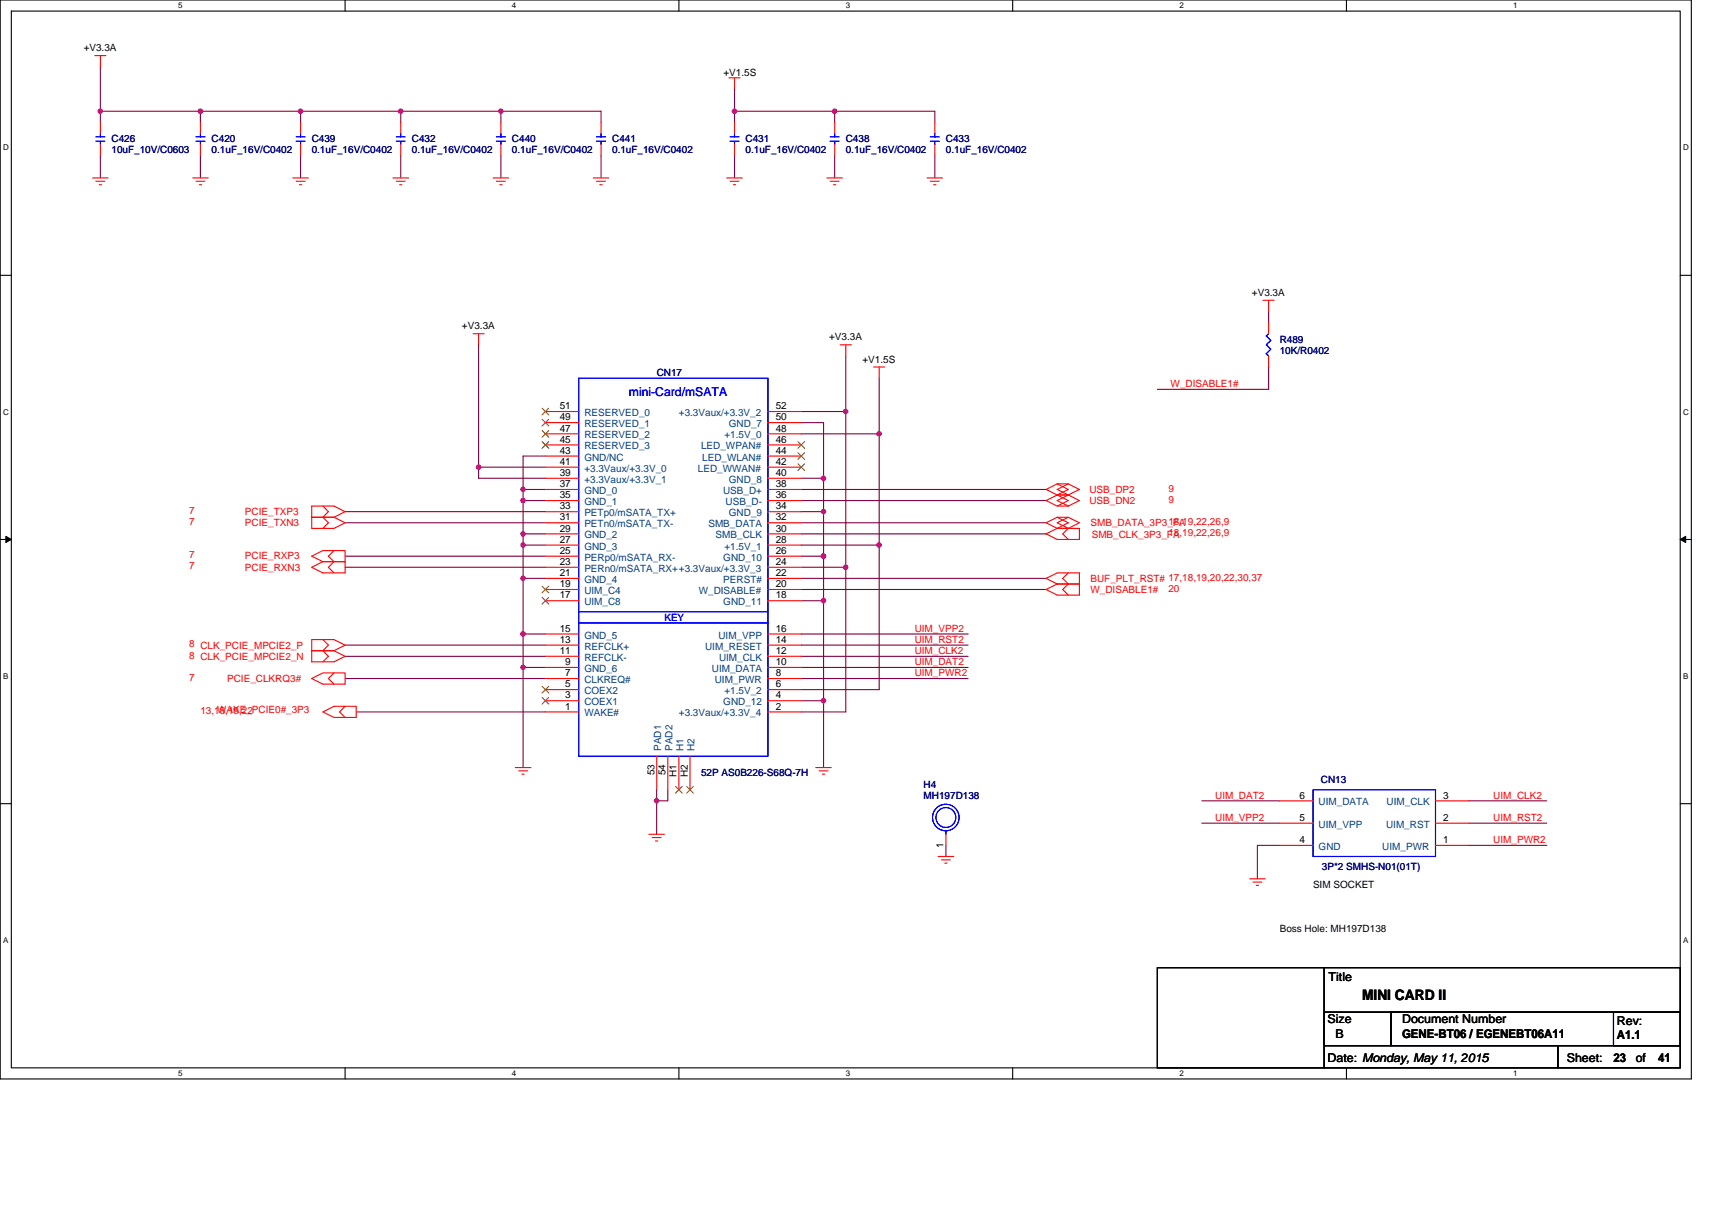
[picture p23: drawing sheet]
<svg xmlns="http://www.w3.org/2000/svg" width="297mm" height="210mm" viewBox="0 0 297 210" stroke-linecap="round" stroke-linejoin="round" font-family="sans-serif">
<defs><g id="words">
<text font-size="2.5" x="236.3" y="173.5">MINI CARD II</text>
<text font-size="2.1" fill="#00f" x="109.1" y="68.7">mini-Card/mSATA</text>
<g font-size="2.1">
<text x="230.5" y="170.2">Title</text>
<text x="230.3" y="177.6">Size</text>
<text x="243.3" y="177.6">Document Number</text>
<text x="280.5" y="177.9">Rev:</text>
<text x="230.3" y="184.3">Date: Monday, May 11, 2015</text>
<text x="231.7" y="180.1">B</text>
<text x="243.3" y="180.1">GENE-BT06 / EGENEBT06A11</text>
<text x="271.8" y="184.3">Sheet:</text>
<text x="279.9" y="184.4">23</text>
<text x="280.5" y="180.3">A1.1</text>
<text x="283.8" y="184.3">of</text>
<text x="287.7" y="184.4">41</text>
</g>
<g font-size="1.7">
<text x="14.5" y="8.9">+V3.3A</text>
<text x="125.5" y="13.1">+V1.5S</text>
<text x="217.2" y="51.4">+V3.3A</text>
<text x="80.2" y="57.1">+V3.3A</text>
<text x="143.8" y="59.1">+V3.3A</text>
<text x="149.6" y="62.9">+V1.5S</text>
<text x="97.1" y="71">51</text>
<text x="134.6" y="71">52</text>
<text x="97.1" y="76.8">45</text>
<text x="97.1" y="74.9">47</text>
<text x="97.1" y="72.9">49</text>
<text x="134.6" y="76.8">46</text>
<text x="134.6" y="74.9">48</text>
<text x="134.6" y="72.9">50</text>
<text x="97.1" y="82.6">39</text>
<text x="97.1" y="80.7">41</text>
<text x="97.1" y="78.7">43</text>
<text x="134.6" y="80.7">42</text>
<text x="134.6" y="78.7">44</text>
<text x="134.6" y="82.6">40</text>
<text x="97.1" y="88.4">33</text>
<text x="97.1" y="86.5">35</text>
<text x="97.1" y="84.5">37</text>
<text x="134.6" y="86.5">36</text>
<text x="134.6" y="84.5">38</text>
<text x="134.6" y="88.4">34</text>
<text x="97.1" y="94.2">27</text>
<text x="97.1" y="92.2">29</text>
<text x="97.1" y="90.3">31</text>
<text x="134.6" y="90.3">32</text>
<text x="134.6" y="92.2">30</text>
<text x="134.6" y="94.2">28</text>
<text x="97.1" y="101.9">19</text>
<text x="97.1" y="100">21</text>
<text x="97.1" y="98">23</text>
<text x="97.1" y="96.1">25</text>
<text x="134.6" y="100">22</text>
<text x="134.6" y="96.1">26</text>
<text x="134.6" y="101.9">20</text>
<text x="134.6" y="98">24</text>
<text x="97.1" y="103.8">17</text>
<text x="134.6" y="103.8">18</text>
<text x="97.1" y="113.5">11</text>
<text x="97.1" y="111.5">13</text>
<text x="97.1" y="109.6">15</text>
<text x="134.6" y="111.5">14</text>
<text x="134.6" y="109.6">16</text>
<text x="134.6" y="113.5">12</text>
<text x="98.1" y="119.3">5</text>
<text x="98.1" y="117.3">7</text>
<text x="98.1" y="115.4">9</text>
<text x="134.6" y="117.3">8</text>
<text x="134.6" y="115.4">10</text>
<text x="134.6" y="119.3">6</text>
<text x="98.1" y="123.1">1</text>
<text x="98.1" y="121.2">3</text>
<text x="134.6" y="121.2">4</text>
<text x="134.6" y="123.1">2</text>
<text x="113.5" y="134.5" transform="rotate(-90 113.5 134.5)">53</text>
<text x="115.5" y="134.5" transform="rotate(-90 115.5 134.5)">54</text>
<text x="117.4" y="134.8" transform="rotate(-90 117.4 134.8)">H1</text>
<text x="119.3" y="134.8" transform="rotate(-90 119.3 134.8)">H2</text>
<text x="225.5" y="142.5">5</text>
<text x="225.5" y="138.6">6</text>
<text x="250.4" y="142.5">2</text>
<text x="250.4" y="138.6">3</text>
<text x="163.7" y="147.1" transform="rotate(-90 163.7 147.1)">1</text>
<text x="225.5" y="146.3">4</text>
<text x="250.4" y="146.3">1</text>
<text x="227.8" y="154.1">SIM SOCKET</text>
<text x="222" y="161.8">Boss Hole: MH197D138</text>
</g>
<g font-size="1.7" fill="#000080">
<text x="19.3" y="24.7">C426</text>
<text x="19.3" y="26.6">10uF_10V/C0603</text>
<text x="36.7" y="24.7">C420</text>
<text x="36.7" y="26.6">0.1uF_16V/C0402</text>
<text x="54.1" y="24.7">C439</text>
<text x="54.1" y="26.6">0.1uF_16V/C0402</text>
<text x="71.5" y="24.7">C432</text>
<text x="71.5" y="26.6">0.1uF_16V/C0402</text>
<text x="88.8" y="24.7">C440</text>
<text x="88.8" y="26.6">0.1uF_16V/C0402</text>
<text x="106.2" y="24.7">C441</text>
<text x="106.2" y="26.6">0.1uF_16V/C0402</text>
<text x="129.4" y="24.7">C431</text>
<text x="129.4" y="26.6">0.1uF_16V/C0402</text>
<text x="146.7" y="24.7">C438</text>
<text x="146.7" y="26.6">0.1uF_16V/C0402</text>
<text x="164.1" y="24.7">C433</text>
<text x="164.1" y="26.6">0.1uF_16V/C0402</text>
<text x="222" y="59.5">R489</text>
<text x="113.9" y="65.2">CN17</text>
<text x="222" y="61.4">10K/R0402</text>
<text x="121.6" y="134.7">52P AS0B226-S68Q-7H</text>
<text x="160.2" y="136.7">H4</text>
<text x="229.2" y="135.9">CN13</text>
<text x="160.2" y="138.6">MH197D138</text>
<text x="229.4" y="151">3P*2 SMHS-N01(01T)</text>
</g>
<g font-size="1.7" fill="#f00">
<text x="203.1" y="67.2">W_DISABLE1#</text>
<text x="32.8" y="89.2">7</text>
<text x="42.5" y="89.4">PCIE_TXP3</text>
<text x="189" y="85.5">USB_DP2</text>
<text x="189" y="87.4">USB_DN2</text>
<text x="202.7" y="85.3">9</text>
<text x="202.7" y="87.2">9</text>
<text x="32.8" y="91.1">7</text>
<text x="42.5" y="91.3">PCIE_TXN3</text>
<text x="189.2" y="91.3">SMB_DATA_3P3_FA</text>
<text x="189.4" y="93.4">SMB_CLK_3P3_FA</text>
<text x="202.7" y="91.1">18,19,22,26,9</text>
<text x="202.7" y="93">18,19,22,26,9</text>
<text x="32.8" y="96.9">7</text>
<text x="32.8" y="98.8">7</text>
<text x="42.5" y="97.1">PCIE_RXP3</text>
<text x="42.5" y="99">PCIE_RXN3</text>
<text x="189.2" y="101">BUF_PLT_RST# 17,18,19,20,22,30,37</text>
<text x="189.2" y="102.9">W_DISABLE1#</text>
<text x="202.7" y="102.7">20</text>
<text x="32.8" y="112.4">8 CLK_PCIE_MPCIE2_P</text>
<text x="158.7" y="109.6">UIM_VPP2</text>
<text x="158.7" y="111.6">UIM_RST2</text>
<text x="158.7" y="113.5">UIM_CLK2</text>
<text x="32.8" y="118.1">7</text>
<text x="32.8" y="114.3">8 CLK_PCIE_MPCIE2_N</text>
<text x="39.4" y="118.3">PCIE_CLKRQ3#</text>
<text x="158.7" y="115.4">UIM_DAT2</text>
<text x="158.7" y="117.4">UIM_PWR2</text>
<text x="34.8" y="123.9">13,18,19,22</text>
<text x="37.7" y="123.7">WAKE_PCIE0#_3P3</text>
<text x="210.8" y="142.5">UIM_VPP2</text>
<text x="210.8" y="138.6">UIM_DAT2</text>
<text x="259.1" y="142.5">UIM_RST2</text>
<text x="259.1" y="138.6">UIM_CLK2</text>
<text x="259.1" y="146.3">UIM_PWR2</text>
</g>
<g font-size="1.7" fill="#004080">
<text x="101.4" y="78">RESERVED_3</text>
<text x="101.4" y="76.1">RESERVED_2</text>
<text x="101.4" y="74.1">RESERVED_1</text>
<text x="101.4" y="72.2">RESERVED_0</text>
<text x="117.8" y="72.2">+3.3Vaux/+3.3V_2</text>
<text x="121.6" y="78">LED_WPAN#</text>
<text x="125.7" y="76.1">+1.5V_0</text>
<text x="126.5" y="74.1">GND_7</text>
<text x="101.4" y="83.8">+3.3Vaux/+3.3V_1</text>
<text x="101.4" y="81.9">+3.3Vaux/+3.3V_0</text>
<text x="101.4" y="79.9">GND/NC</text>
<text x="121.1" y="81.9">LED_WWAN#</text>
<text x="121.8" y="79.9">LED_WLAN#</text>
<text x="126.5" y="83.8">GND_8</text>
<text x="101.4" y="89.6">PETp0/mSATA_TX+</text>
<text x="101.4" y="87.7">GND_1</text>
<text x="101.4" y="85.7">GND_0</text>
<text x="125.5" y="85.7">USB_D+</text>
<text x="125.9" y="87.7">USB_D-</text>
<text x="126.5" y="89.6">GND_9</text>
<text x="101.4" y="95.4">GND_3</text>
<text x="101.4" y="93.4">GND_2</text>
<text x="101.4" y="91.5">PETn0/mSATA_TX-</text>
<text x="122.9" y="91.5">SMB_DATA</text>
<text x="124.2" y="93.4">SMB_CLK</text>
<text x="125.7" y="95.4">+1.5V_1</text>
<text x="101.4" y="101.2">GND_4</text>
<text x="101.4" y="99.2">PERn0/mSATA_RX++3.3Vaux/+3.3V_3</text>
<text x="101.4" y="97.3">PERp0/mSATA_RX-</text>
<text x="125.5" y="101.2">PERST#</text>
<text x="125.5" y="97.3">GND_10</text>
<text x="101.4" y="105">UIM_C8</text>
<text x="101.4" y="103.1">UIM_C4</text>
<text x="121.2" y="103.1">W_DISABLE#</text>
<text x="125.5" y="105">GND_11</text>
<text x="101.4" y="112.7">REFCLK+</text>
<text x="101.4" y="110.8">GND_5</text>
<text x="122.3" y="112.7">UIM_RESET</text>
<text x="124.6" y="110.8">UIM_VPP</text>
<text x="101.4" y="118.5">CLKREQ#</text>
<text x="101.4" y="116.6">GND_6</text>
<text x="101.4" y="114.7">REFCLK-</text>
<text x="123.5" y="116.6">UIM_DATA</text>
<text x="124" y="118.5">UIM_PWR</text>
<text x="124.8" y="114.7">UIM_CLK</text>
<text x="101.4" y="124.3">WAKE#</text>
<text x="101.4" y="122.4">COEX1</text>
<text x="101.4" y="120.5">COEX2</text>
<text x="117.8" y="124.3">+3.3Vaux/+3.3V_4</text>
<text x="125.5" y="122.4">GND_12</text>
<text x="125.7" y="120.5">+1.5V_2</text>
<text x="114.7" y="130.3" transform="rotate(-90 114.7 130.3)">PAD1</text>
<text x="116.7" y="130.3" transform="rotate(-90 116.7 130.3)">PAD2</text>
<text x="118.6" y="130.3" transform="rotate(-90 118.6 130.3)">H1</text>
<text x="120.5" y="130.3" transform="rotate(-90 120.5 130.3)">H2</text>
<text x="228.8" y="143.6">UIM_VPP</text>
<text x="228.8" y="139.8">UIM_DATA</text>
<text x="240.5" y="143.6">UIM_RST</text>
<text x="240.6" y="139.8">UIM_CLK</text>
<text x="228.8" y="147.5">GND</text>
<text x="239.8" y="147.5">UIM_PWR</text>
</g>
<text font-size="1.7" fill="#00f" x="115.3" y="107.7">KEY</text>
<g font-size="1.4">
<text x="30.9" y="1.5">5</text>
<text x="88.8" y="1.5">4</text>
<text x="146.7" y="1.5">3</text>
<text x="204.7" y="1.5">2</text>
<text x="262.6" y="1.5">1</text>
<text x=".5" y="26.1">D</text>
<text x="292" y="26.1">D</text>
<text x=".5" y="71.9">C</text>
<text x="292" y="71.9">C</text>
<text x=".5" y="117.8">B</text>
<text x="292" y="117.8">B</text>
<text x=".5" y="163.6">A</text>
<text x="292" y="163.6">A</text>
<text x="30.9" y="186.8">5</text>
<text x="88.8" y="186.8">4</text>
<text x="146.7" y="186.8">3</text>
<text x="204.7" y="186.8">2</text>
<text x="262.6" y="186.8">1</text>
</g>
</g></defs>
<path d="M0 0h293.5v187.2h-293.5zM2 1.9h289.5v183.4h-289.5z" fill="none" stroke="#000" stroke-width=".19"/>
<g fill="#fff">
<path d="M30.9 .2h.8v1.6h-.8z"/>
<path d="M30.9 185.5h.8v1.6h-.8z"/>
</g>
<path d="M59.9 0v1.9M59.9 185.3v1.9" fill="none" stroke="#000" stroke-width=".19"/>
<g fill="#fff">
<path d="M88.8 .2h.8v1.6h-.8z"/>
<path d="M88.8 185.5h.8v1.6h-.8z"/>
</g>
<path d="M117.8 0v1.9M117.8 185.3v1.9" fill="none" stroke="#000" stroke-width=".19"/>
<g fill="#fff">
<path d="M146.7 .2h.8v1.6h-.8z"/>
<path d="M146.7 185.5h.8v1.6h-.8z"/>
</g>
<path d="M175.7 0v1.9M175.7 185.3v1.9" fill="none" stroke="#000" stroke-width=".19"/>
<g fill="#fff">
<path d="M204.7 .2h.7v1.6h-.7z"/>
<path d="M204.7 185.5h.7v1.6h-.7z"/>
</g>
<path d="M233.6 0v1.9M233.6 185.3v1.9" fill="none" stroke="#000" stroke-width=".19"/>
<g fill="#fff">
<path d="M262.6 .2h.7v1.6h-.7z"/>
<path d="M262.6 185.5h.7v1.6h-.7z"/>
<path d="M.5 24.8h1v1.6h-1z"/>
<path d="M292 24.8h1v1.6h-1z"/>
<path d="M.5 70.7h1v1.5h-1z"/>
<path d="M292 70.7h1v1.5h-1z"/>
</g>
<path d="M0 47.8h2M291.5 47.8h2" fill="none" stroke="#000" stroke-width=".19"/>
<g fill="#fff">
<path d="M.5 116.5h.9v1.6h-.9z"/>
<path d="M292 116.5h.9v1.6h-.9z"/>
</g>
<path d="M0 93.6h2M291.5 93.6h2" fill="none" stroke="#000" stroke-width=".19"/>
<path d="M1 93.1l1 .5-1 .5zM291.5 93.6l1-.5v1z" fill="#000" stroke="#000" stroke-width=".17"/>
<g fill="#fff">
<path d="M.5 162.4h.9v1.5h-.9z"/>
<path d="M292 162.4h.9v1.5h-.9z"/>
</g>
<path d="M0 139.5h2M291.5 139.5h2M200.8 167.9h29v17.4h-29zM229.8 175.7h11.5v5.8h-11.5zM229.8 167.9h61.7v7.8h-61.7zM241.3 175.7h50.2v5.8h-50.2zM279.9 175.7h11.6v5.8h-11.6zM229.8 181.5h40.5v3.8h-40.5zM270.3 181.5h21.2v3.8h-21.2z" fill="none" stroke="#000" stroke-width=".19"/>
<g fill="none" stroke="#800040" stroke-width=".19">
<path d="M17.4 19.3v1.9M17.4 11.6v7.7M17.4 19.3h17.4M34.8 19.3h17.4M34.8 19.3v1.9M52.2 19.3h17.3M52.2 19.3v1.9M69.5 19.3h17.4M69.5 19.3v1.9M86.9 19.3v1.9M86.9 19.3h17.4v1.9M127.4 19.3v1.9"/>
<path d="M127.4 15.4v3.9M127.4 19.3h17.4M144.8 19.3v1.9M144.8 19.3h17.4v1.9M17.4 27v3.9M34.8 27v3.9M52.2 27v3.9M69.5 27v3.9M86.9 27v3.9M104.3 27v3.9M127.4 27v3.9M144.8 27v3.9"/>
<path d="M162.2 27v3.9M83 59.8v21.3M220.1 54v2M94.6 79.1h-3.8v5.8M139 73.3h3.9v9.7M139 71.4h7.7M139 75.3h13.5M146.7 71.4v27M146.7 61.8v9.6M152.5 75.3v19.3M152.5 65.6v9.7M220.1 63.7v3.9h-19.3"/>
<path d="M59.9 90.7h34.7M59.9 98.4h34.7M59.9 96.5h34.7M59.9 88.8h34.7M83 81.1v1.9h11.6M83 81.1h11.6M90.8 92.6v2M90.8 92.6h3.8M90.8 94.6v5.8M90.8 86.9v5.7M90.8 84.9v2M90.8 86.9h3.8"/>
<path d="M90.8 94.6h3.8M90.8 84.9h3.8M139 90.7h42.5M139 84.9h42.5M139 86.9h42.5M139 92.6h42.5M139 98.4h7.7M139 83h3.9M139 96.5h3.9M139 88.8h3.9M139 94.6h13.5M142.9 88.8v7.7"/>
<path d="M142.9 96.5v7.7M142.9 83v5.8M146.7 98.4v25.1h-7.7M152.5 94.6v25.1h-13.5M59.9 112h34.7M59.9 113.9h34.7M59.9 117.8h34.7M90.8 100.4v9.6M90.8 100.4h3.8M90.8 110h3.8M90.8 115.8v17.4M90.8 110v5.8"/>
<path d="M90.8 115.8h3.8M139 100.4h42.5M139 102.3h42.5M139 110h29M139 112h29M139 113.9h29M139 115.8h29M139 117.8h29M139 104.2h3.9M142.9 104.2v17.4M61.8 123.5h32.8M113.9 137.1v1.9"/>
<path d="M113.9 139v5.8M115.9 137.1v1.9h-2M139 121.6h3.9M142.9 121.6v11.6M208.5 139h13.5M254.8 139h13.6M164.1 146.7v1.9M208.5 142.9h13.5M222 146.7h-3.8v5.8M254.8 146.7h13.6M254.8 142.9h13.6"/>
</g>
<g fill="#f0f" stroke="#f0f" stroke-width=".19">
<circle cx="17.4" cy="19.3" r=".38"/>
<circle cx="52.1" cy="19.3" r=".38"/>
<circle cx="34.8" cy="19.3" r=".38"/>
<circle cx="86.9" cy="19.3" r=".38"/>
<circle cx="127.4" cy="19.3" r=".38"/>
<circle cx="144.8" cy="19.3" r=".38"/>
<circle cx="69.5" cy="19.3" r=".38"/>
<circle cx="142.9" cy="83" r=".38"/>
<circle cx="90.7" cy="110" r=".38"/>
<circle cx="90.7" cy="100.4" r=".38"/>
<circle cx="90.7" cy="92.6" r=".38"/>
<circle cx="90.7" cy="86.9" r=".38"/>
<circle cx="90.7" cy="84.9" r=".38"/>
<circle cx="152.5" cy="75.3" r=".38"/>
<circle cx="90.7" cy="94.6" r=".38"/>
<circle cx="152.5" cy="94.6" r=".38"/>
<circle cx="142.9" cy="121.6" r=".38"/>
<circle cx="146.7" cy="71.4" r=".38"/>
<circle cx="146.7" cy="98.4" r=".38"/>
<circle cx="90.7" cy="115.8" r=".38"/>
<circle cx="83" cy="81.1" r=".38"/>
<circle cx="142.9" cy="96.5" r=".38"/>
<circle cx="142.9" cy="88.8" r=".38"/>
<circle cx="142.9" cy="104.2" r=".38"/>
<circle cx="113.9" cy="139" r=".38"/>
</g>
<g fill="none" stroke="#f00" stroke-width=".19">
<path d="M16.4 9.7h2M17.4 9.7v1.9M126.5 13.5h1.9M127.4 13.5v1.9M16.1 30.9h2.7M16.6 31.5h1.6M17.2 32h.4M17.4 25.1v1.9M17.4 21.2v2M33.4 30.9h2.7M34 31.5h1.6M34.6 32h.4"/>
<path d="M34.8 25.1v1.9M34.8 21.2v2M50.8 30.9h2.7M51.4 31.5h1.5M52 32h.3M52.2 25.1v1.9M52.2 21.2v2M68.2 30.9h2.7M68.8 31.5h1.5M69.3 32h.4M69.5 25.1v1.9M69.5 21.2v2"/>
<path d="M85.6 30.9h2.7M86.1 31.5h1.6M86.7 32h.4M86.9 25.1v1.9M86.9 21.2v2M102.9 30.9h2.7M103.5 31.5h1.5M104.1 32h.4M104.3 25.1v1.9M104.3 21.2v2M126.1 30.9h2.7M126.7 31.5h1.5"/>
<path d="M127.3 32h.3M127.4 25.1v1.9M127.4 21.2v2M143.5 30.9h2.7M144 31.5h1.6M144.6 32h.4M144.8 25.1v1.9M144.8 21.2v2M160.8 30.9h2.7M161.4 31.5h1.6M162 32h.4M162.2 25.1v1.9"/>
<path d="M162.2 21.2v2M82.1 57.9h1.9M83 57.9v1.9M145.8 59.8h1.9M146.7 59.8v2M219.1 52.1h2M220.1 52.1v1.9M220.1 56v1.9M94.6 79.1h5.8M94.6 77.2h5.8M94.6 75.3h5.8M94.6 73.3h5.8"/>
<path d="M94.6 71.4h5.8M133.2 79.1h5.8M133.2 77.2h5.8M133.2 75.3h5.8M133.2 73.3h5.8M133.2 71.4h5.8M151.6 63.7h1.9M152.5 63.7v1.9M220.1 61.8v1.9M54.1 89.8h3.9M54.1 98.4l1.9-.9h3.9v1.9h-3.9zM54.1 96.5l1.9-1h3.9v2h-3.9z"/>
<path d="M56 87.8l1 1-1 1 1 .9-1 1M58 89.8l1.9 .9-1.9 1h-3.9v-1.9M58 89.8l1.9-1-1.9-1h-3.9v2M58 95.5l-1 1 1 1-1 .9 1 1M94.6 98.4h5.8M94.6 96.5h5.8M94.6 94.6h5.8M94.6 92.6h5.8M94.6 90.7h5.8M94.6 88.8h5.8M94.6 86.9h5.8M94.6 84.9h5.8"/>
<path d="M94.6 83h5.8M94.6 81.1h5.8M133.2 98.4h5.8M133.2 96.5h5.8M133.2 94.6h5.8M133.2 92.6h5.8M133.2 90.7h5.8M133.2 88.8h5.8M133.2 86.9h5.8M133.2 84.9h5.8M133.2 83h5.8M133.2 81.1h5.8"/>
<path d="M181.5 92.6l1.9-.9h3.9v1.9h-3.9zM183.4 89.8h2l1.9 .9-1.9 1M183.4 84h2l1.9 .9-1.9 1M183.4 85.9h2l1.9 1-1.9 .9M183.4 89.8l-1.9 .9 1.9 1h2M183.4 89.8l2 .9-2 1M183.4 84l-1.9 .9 1.9 1h2M183.4 84l2 .9-2 1M183.4 85.9l-1.9 1 1.9 .9h2M183.4 85.9l2 1-2 .9M185.4 99.4l-1 1 1 .9-1 1 1 1M185.4 91.7l-1 .9 1 1"/>
<path d="M185.4 89.8l-2 .9 2 1M185.4 84l-2 .9 2 1M185.4 85.9l-2 1 2 .9M54.1 112.9h3.9M54.1 112.9v-1.9h3.9l1.9 1-1.9 .9M54.1 112.9v2h3.9l1.9-1-1.9-1M54.1 117.8l1.9-1h3.9v1.9h-3.9zM56 111l1 1-1 .9 1 1-1 1M58 116.8l-1 1 1 .9M94.6 119.7h5.8M94.6 117.8h5.8M94.6 115.8h5.8"/>
<path d="M94.6 113.9h5.8M94.6 112h5.8M94.6 110h5.8M94.6 104.2h5.8M94.6 102.3h5.8M94.6 100.4h5.8M133.2 119.7h5.8M133.2 117.8h5.8M133.2 115.8h5.8M133.2 113.9h5.8M133.2 112h5.8M133.2 110h5.8"/>
<path d="M133.2 104.2h5.8M133.2 102.3h5.8M133.2 100.4h5.8M183.4 101.3h3.9M183.4 101.3l-1.9-.9 1.9-1h3.9v1.9M187.3 101.3v2h-3.9l-1.9-1 1.9-1M56 123.5l2-.9h3.8v1.9h-3.8zM59.9 122.6l-1 .9 1 1M89.4 133.2h2.7M90 133.8h1.5M90.6 134.3h.3M94.6 123.5h5.8"/>
<path d="M94.6 121.6h5.8M113.9 131.3v5.8M115.9 131.3v5.8M117.8 131.3v5.8M119.7 131.3v5.8M133.2 123.5h5.8M133.2 121.6h5.8M141.5 133.2h2.7M142.1 133.8h1.6M142.7 134.3h.4M222 139h5.8M249.1 139h5.7"/>
<path d="M112.6 144.8h2.7M113.2 145.4h1.5M113.7 145.9h.4M162.8 148.6h2.7M163.3 149.2h1.6M163.9 149.8h.4M164.1 144.8v1.9M216.8 152.5h2.7M217.4 153.1h1.5M218 153.6h.4M222 146.7h5.8M222 142.9h5.8"/>
<path d="M249.1 146.7h5.7M249.1 142.9h5.7"/>
</g>
<g fill="none" stroke="#00f" stroke-width=".19">
<path d="M16.6 23.7h1.6M16.6 24.5h1.6M17.4 23.2v.5M17.4 24.5v.6M34 23.7h1.6M34 24.5h1.6M34.8 23.2v.5M34.8 24.5v.6M51.4 23.7h1.5M51.4 24.5h1.5M52.2 23.2v.5M52.2 24.5v.6"/>
<path d="M68.8 23.7h1.5M68.8 24.5h1.5M69.5 23.2v.5M69.5 24.5v.6M86.1 23.7h1.6M86.1 24.5h1.6M86.9 23.2v.5M86.9 24.5v.6M103.5 23.7h1.5M103.5 24.5h1.5M104.3 23.2v.5M104.3 24.5v.6"/>
<path d="M126.7 23.7h1.5M126.7 24.5h1.5M127.4 23.2v.5M127.4 24.5v.6M144 23.7h1.6M144 24.5h1.6M144.8 23.2v.5M144.8 24.5v.6M161.4 23.7h1.6M161.4 24.5h1.6M162.2 23.2v.5M162.2 24.5v.6"/>
<path d="M220.1 57.9l-.4 .4 .8 .8-.8 .7 .8 .8-.8 .8 .4 .4M100.4 65.6h32.8v65.7h-32.8zM100.4 108.1h32.8M100.4 106.2h32.8M227.8 137.1h21.3v11.5h-21.3zM164.1 144.2v.6"/>
<circle cx="164.1" cy="141.9" r="2.3"/>
<circle cx="164.1" cy="141.9" r="1.73"/>
</g>
<g fill="none" stroke="#804000" stroke-width=".17">
<path d="M94.1 76.6l1.1 1.2M94.1 74.7l1.1 1.2M94.1 72.8l1.1 1.1M94.1 70.8l1.1 1.2M95.2 76.6l-1.2 1.2M95.2 74.7l-1.2 1.2M95.2 72.8l-1.2 1.1M95.2 70.8l-1.2 1.2M138.4 78.6l1.2 1.1M138.4 76.6l1.2 1.2M139.6 78.6l-1.2 1.1M139.6 76.6l-1.2 1.2"/>
<path d="M138.4 80.5l1.2 1.2M139.6 80.5l-1.2 1.2M94.1 119.1l1.1 1.2M94.1 103.7l1.1 1.1M94.1 101.7l1.1 1.2M95.2 119.1l-1.2 1.2M95.2 103.7l-1.2 1.1M95.2 101.7l-1.2 1.2M94.1 121l1.1 1.2M95.2 121l-1.2 1.2M117.2 136.5l1.2 1.1M118.4 136.5l-1.2 1.1"/>
<path d="M119.1 136.5l1.2 1.1M120.3 136.5l-1.2 1.1"/>
</g>
<use href="#words"/>
</svg>
